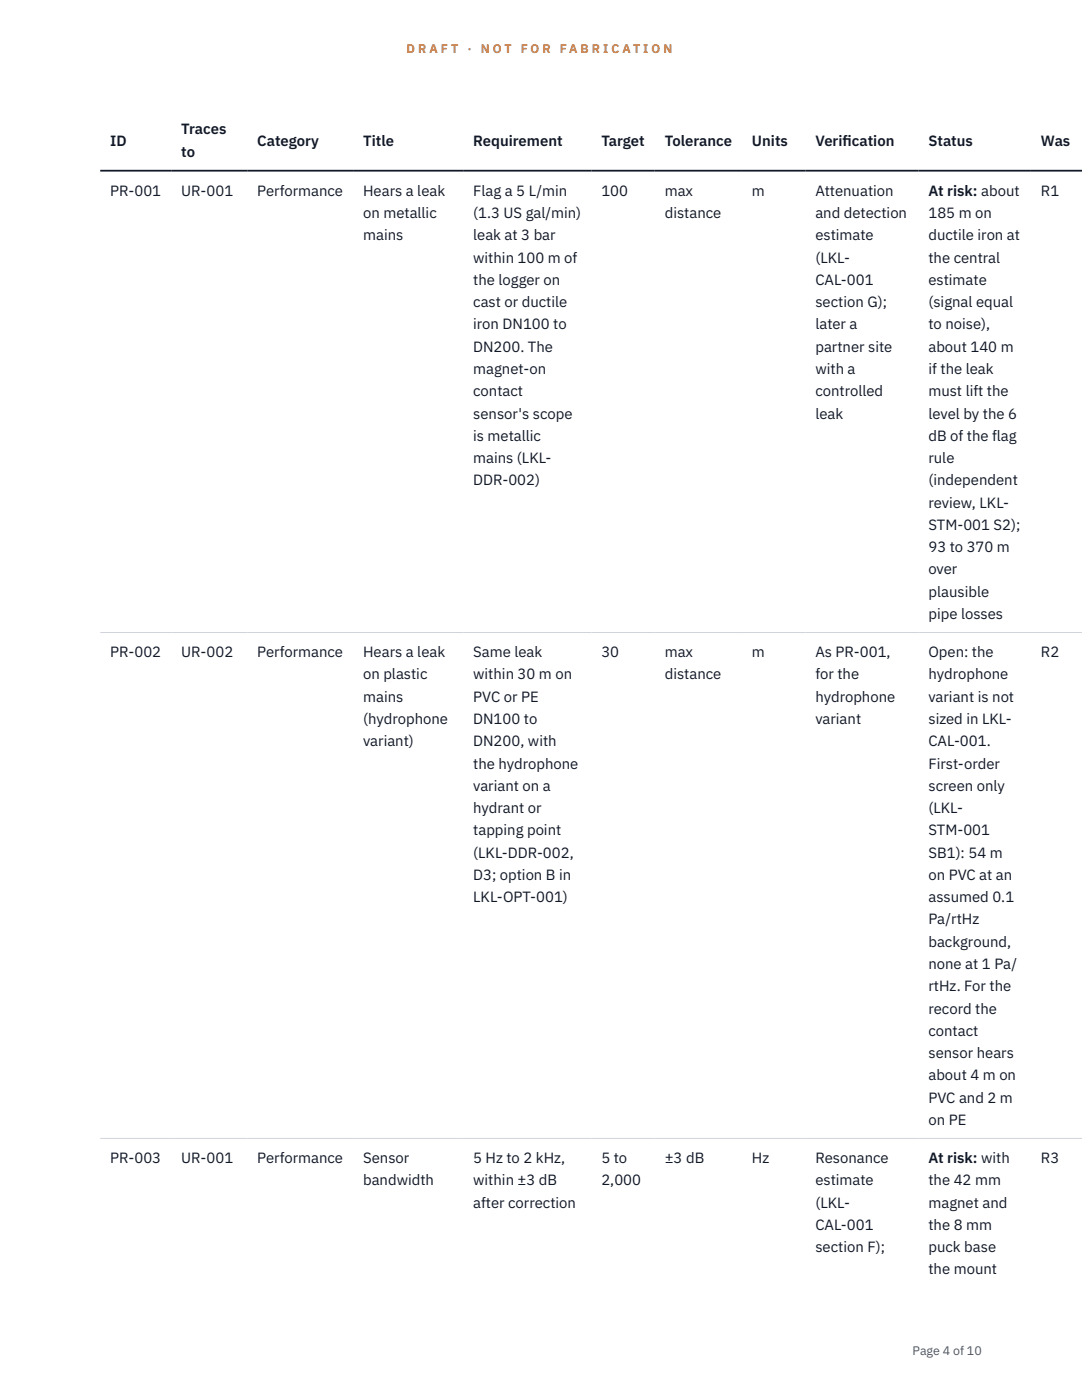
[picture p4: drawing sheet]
<svg xmlns="http://www.w3.org/2000/svg" width="216mm" height="279mm" viewBox="0 0 216 279" stroke-linecap="round" stroke-linejoin="round" font-family="sans-serif">
<defs><g id="words">
<g font-size="3" fill="#111827">
<text x="22" y="29.1">ID</text>
<text x="36.2" y="26.8">Traces</text>
<text x="51.3" y="29.1">Category</text>
<text x="72.5" y="29.1">Title</text>
<text x="94.4" y="29.1">Requirement</text>
<text x="120" y="29.1">Target</text>
<text x="132.6" y="29.1">Tolerance</text>
<text x="150" y="29.1">Units</text>
<text x="162.7" y="29.1">Verif</text>
<text x="168.1" y="29.1">ication</text>
<text x="185.3" y="29.1">Status</text>
<text x="207.7" y="29.1">Was</text>
<text x="36.2" y="31.3">to</text>
<text x="22" y="39.1">PR-001</text>
<text x="36.2" y="39.1">UR-001</text>
<text x="51.3" y="39.1">Performance</text>
<text x="72.5" y="39.1">Hears a leak</text>
<text x="94.4" y="39.1">Flag a 5 L/min</text>
<text x="120" y="39.1">100</text>
<text x="132.6" y="39.1">max</text>
<text x="150" y="39.1">m</text>
<text x="162.7" y="39.1">Attenuation</text>
<text x="185.3" y="39.1">At risk: about</text>
<text x="207.7" y="39.1">R1</text>
<text x="72.5" y="43.5">on metallic</text>
<text x="72.5" y="48">mains</text>
<text x="94.4" y="43.5">(1.3 US gal/min)</text>
<text x="94.4" y="48">leak at 3 bar</text>
<text x="132.6" y="43.5">distance</text>
<text x="162.7" y="43.5">and detection</text>
<text x="162.7" y="48">estimate</text>
<text x="185.3" y="43.5">185 m on</text>
<text x="185.3" y="48">ductile iron at</text>
<text x="94.4" y="52.4">within 100 m of</text>
<text x="162.7" y="52.4">(LKL-</text>
<text x="185.3" y="52.4">the central</text>
<text x="94.4" y="56.9">the logger on</text>
<text x="162.7" y="56.9">CAL-001</text>
<text x="185.3" y="56.9">estimate</text>
<text x="94.4" y="61.3">cast or ductile</text>
<text x="94.4" y="65.7">iron DN100 to</text>
<text x="162.7" y="61.3">section G);</text>
<text x="162.7" y="65.7">later a</text>
<text x="185.3" y="61.3">(signal equal</text>
<text x="185.3" y="65.7">to noise),</text>
<text x="94.4" y="70.2">DN200. The</text>
<text x="162.7" y="70.2">partner site</text>
<text x="185.3" y="70.2">about 140 m</text>
<text x="94.4" y="74.6">magnet-on</text>
<text x="162.7" y="74.6">with a</text>
<text x="185.3" y="74.6">if the leak</text>
<text x="94.4" y="79.1">contact</text>
<text x="94.4" y="83.5">sensor's scope</text>
<text x="162.7" y="79.1">controlled</text>
<text x="162.7" y="83.5">leak</text>
<text x="185.3" y="79.1">must lift the</text>
<text x="185.3" y="83.5">level by the 6</text>
<text x="94.4" y="88">is metallic</text>
<text x="185.3" y="88">dB of the flag</text>
<text x="94.4" y="92.4">mains (LKL-</text>
<text x="185.3" y="92.4">rule</text>
<text x="94.4" y="96.9">DDR-002)</text>
<text x="185.3" y="96.9">(independent</text>
<text x="185.3" y="101.3">review, LKL-</text>
<text x="185.3" y="105.8">STM-001 S2);</text>
<text x="185.3" y="110.2">93 to 370 m</text>
<text x="185.3" y="114.6">over</text>
<text x="185.3" y="119.1">plausible</text>
<text x="185.3" y="123.5">pipe losses</text>
<text x="22" y="131.2">PR-002</text>
<text x="36.2" y="131.2">UR-002</text>
<text x="51.3" y="131.2">Performance</text>
<text x="72.5" y="131.2">Hears a leak</text>
<text x="94.4" y="131.2">Same leak</text>
<text x="120" y="131.2">30</text>
<text x="132.6" y="131.2">max</text>
<text x="150" y="131.2">m</text>
<text x="162.7" y="131.2">As PR-001,</text>
<text x="185.3" y="131.2">Open: the</text>
<text x="207.7" y="131.2">R2</text>
<text x="72.5" y="135.6">on plastic</text>
<text x="94.4" y="135.6">within 30 m on</text>
<text x="132.6" y="135.6">distance</text>
<text x="162.7" y="135.6">for the</text>
<text x="185.3" y="135.6">hydrophone</text>
<text x="72.5" y="140">mains</text>
<text x="94.4" y="140">PVC or PE</text>
<text x="162.7" y="140">hydrophone</text>
<text x="185.3" y="140">variant is not</text>
<text x="72.5" y="144.5">(hydrophone</text>
<text x="72.5" y="148.9">variant)</text>
<text x="94.4" y="144.5">DN100 to</text>
<text x="94.4" y="148.9">DN200, with</text>
<text x="162.7" y="144.5">variant</text>
<text x="185.3" y="144.5">sized in LKL-</text>
<text x="185.3" y="148.9">CAL-001.</text>
<text x="94.4" y="153.4">the hydrophone</text>
<text x="185.3" y="153.4">First-order</text>
<text x="94.4" y="157.8">variant on a</text>
<text x="185.3" y="157.8">screen only</text>
<text x="94.4" y="162.3">hydrant or</text>
<text x="94.4" y="166.7">tapping point</text>
<text x="185.3" y="162.3">(LKL-</text>
<text x="185.3" y="166.7">STM-001</text>
<text x="94.4" y="171.2">(LKL-DDR-002,</text>
<text x="185.3" y="171.2">SB1): 54 m</text>
<text x="94.4" y="175.6">D3; option B in</text>
<text x="185.3" y="175.6">on PVC at an</text>
<text x="94.4" y="180">LKL-OPT-001)</text>
<text x="185.3" y="180">assumed 0.1</text>
<text x="185.3" y="184.5">Pa/rtHz</text>
<text x="185.3" y="188.9">background,</text>
<text x="185.3" y="193.4">none at 1 Pa/</text>
<text x="185.3" y="197.8">rtHz. For the</text>
<text x="185.3" y="202.3">record the</text>
<text x="185.3" y="206.7">contact</text>
<text x="185.3" y="211.2">sensor hears</text>
<text x="185.3" y="215.6">about 4 m on</text>
<text x="185.3" y="220.1">PVC and 2 m</text>
<text x="185.3" y="224.5">on PE</text>
<text x="22" y="232.1">PR-003</text>
<text x="36.2" y="232.1">UR-001</text>
<text x="51.3" y="232.1">Performance</text>
<text x="72.5" y="232.1">Sensor</text>
<text x="94.4" y="232.1">5 Hz to 2 kHz,</text>
<text x="120" y="232.1">5 to</text>
<text x="132.6" y="232.1">±3 dB</text>
<text x="150" y="232.1">Hz</text>
<text x="162.7" y="232.1">Resonance</text>
<text x="185.3" y="232.1">At risk: with</text>
<text x="207.7" y="232.1">R3</text>
<text x="72.5" y="236.6">bandwidth</text>
<text x="94.4" y="236.6">within ±3 dB</text>
<text x="120" y="236.6">2,000</text>
<text x="162.7" y="236.6">estimate</text>
<text x="185.3" y="236.6">the 42 mm</text>
<text x="94.4" y="241">after correction</text>
<text x="162.7" y="241">(LKL-</text>
<text x="162.7" y="245.5">CAL-001</text>
<text x="185.3" y="241">magnet and</text>
<text x="185.3" y="245.5">the 8 mm</text>
<text x="162.7" y="249.9">section F);</text>
<text x="185.3" y="249.9">puck base</text>
<text x="185.3" y="254.3">the mount</text>
</g>
<g font-size="2.5" fill="#b45309">
<text x="81.1" y="10.5">D R A F T</text>
<text x="93.3" y="10.5">·</text>
<text x="95.9" y="10.5">N O T</text>
<text x="103.9" y="10.5">F O R</text>
<text x="111.7" y="10.5">F A B R I C A T I O N</text>
</g>
<text font-size="2.5" fill="#4b5563" x="182.1" y="270.3">Page 4 of 10</text>
</g></defs>
<path d="M20 126.2h195.9M20 227.2h195.9" fill="none" stroke="#d1d5db" stroke-width=".2"/>
<path d="M20 34.1h195.9" fill="none" stroke="#111827" stroke-width=".35"/>
<use href="#words"/>
</svg>
